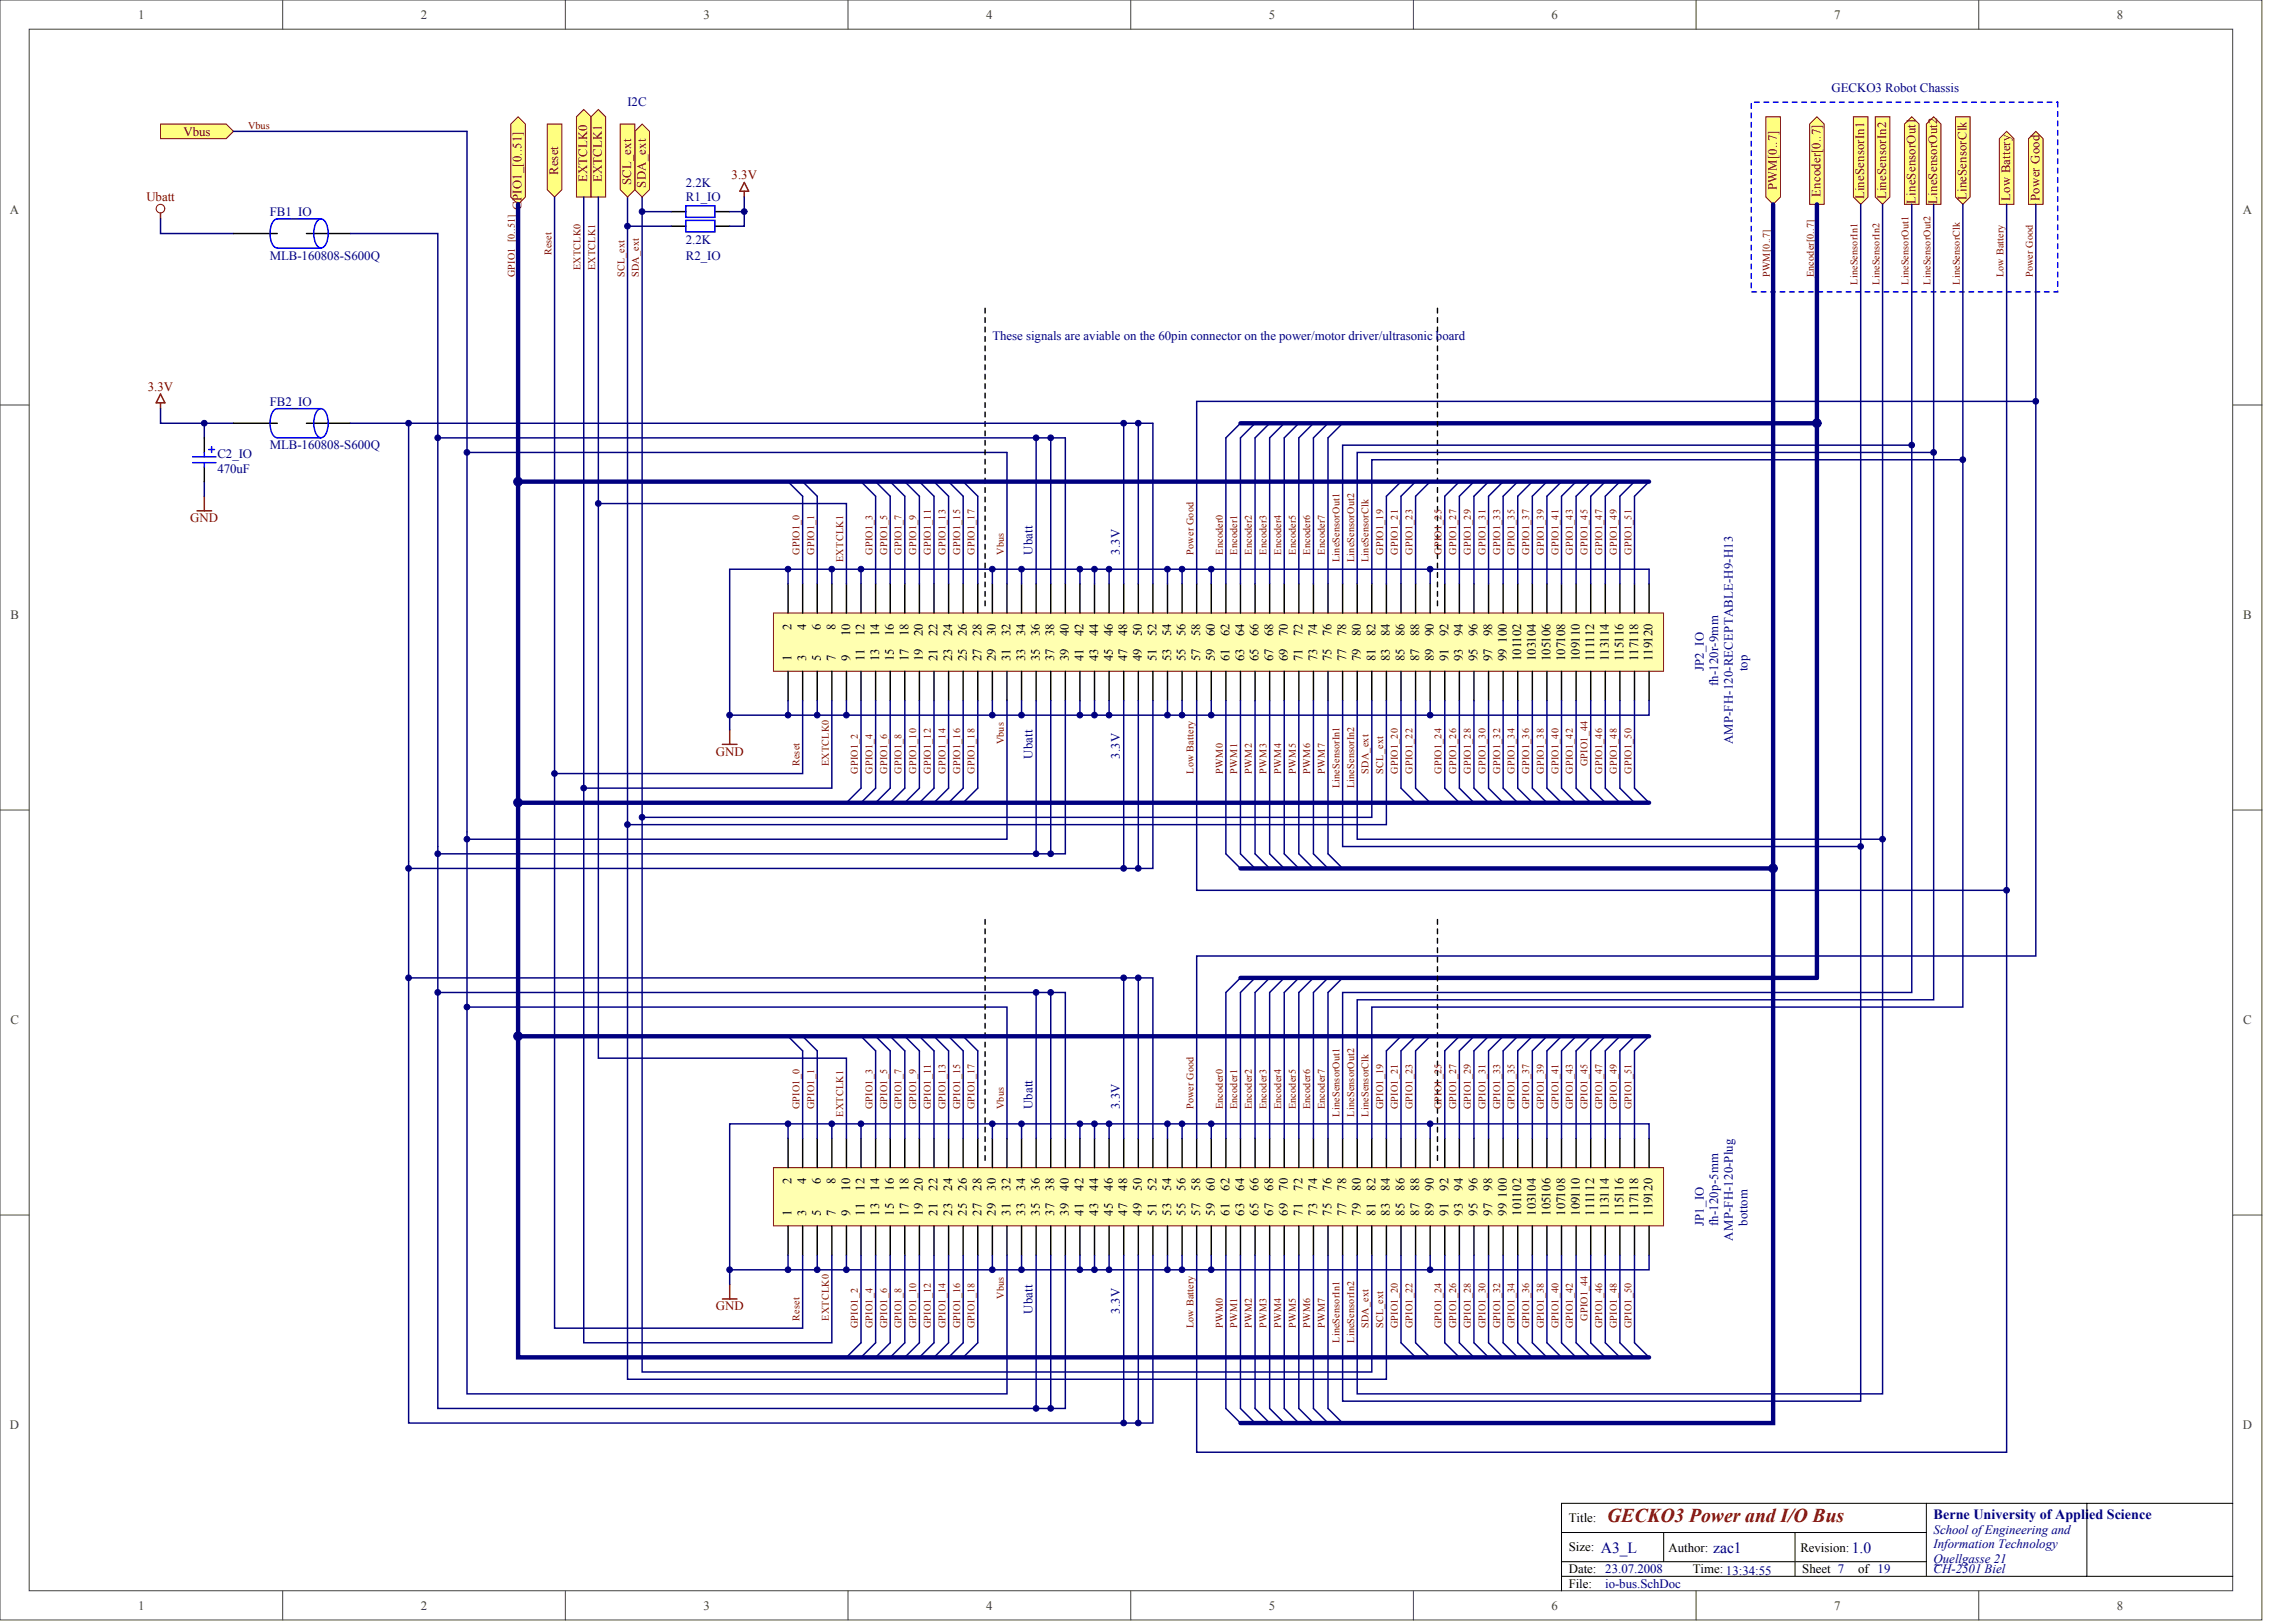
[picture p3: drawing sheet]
<svg xmlns="http://www.w3.org/2000/svg" width="840mm" height="594mm" viewBox="0 0 840 594" stroke-linecap="round" stroke-linejoin="round" font-family="sans-serif">
<defs><g id="words">
<text font-size="7.2" fill="#800000" x="588.5" y="557">GECKO3 Power and I/O Bus</text>
<g font-size="5.7" fill="#000080">
<text x="586.2" y="568.3">A3_L</text>
<text x="627.3" y="568.3">zac1</text>
<text x="678.1" y="568.3">1.0</text>
</g>
<text font-size="5.2" fill="#000080" x="708" y="556">Berne University of Applied Science</text>
<g font-size="4.7" fill="#404040">
<text x="50.6" y="6.9">1</text>
<text x="154.1" y="6.9">2</text>
<text x="257.6" y="6.9">3</text>
<text x="361.1" y="6.9">4</text>
<text x="464.6" y="6.9">5</text>
<text x="568.1" y="6.9">6</text>
<text x="671.6" y="6.9">7</text>
<text x="775.2" y="6.9">8</text>
<text x="3.6" y="78.3">A</text>
<text x="821.2" y="78.3">A</text>
<text x="3.8" y="226.5">B</text>
<text x="821.4" y="226.5">B</text>
<text x="3.8" y="374.8">C</text>
<text x="821.4" y="374.8">C</text>
<text x="3.6" y="523">D</text>
<text x="821.2" y="523">D</text>
<text x="50.6" y="589.2">1</text>
<text x="154.1" y="589.2">2</text>
<text x="257.6" y="589.2">3</text>
<text x="361.1" y="589.2">4</text>
<text x="464.6" y="589.2">5</text>
<text x="568.1" y="589.2">6</text>
<text x="671.6" y="589.2">7</text>
<text x="775.2" y="589.2">8</text>
</g>
<g font-size="4.7" fill="#000080">
<text x="670.6" y="33.6">GECKO3 Robot Chassis</text>
<text x="229.8" y="38.9">I2C</text>
<text x="251.2" y="68.3">2.2K</text>
<text x="251.2" y="73.6">R1_IO</text>
<text x="98.9" y="79">FB1_IO</text>
<text x="251.2" y="89.1">2.2K</text>
<text x="98.9" y="95">MLB-160808-S600Q</text>
<text x="251.2" y="95">R2_IO</text>
<text x="363.4" y="124.4">These signals are aviable on the 60pin connector on the power/motor driver/ultrasonic board</text>
<text x="98.9" y="148.4">FB2_IO</text>
<text x="79.6" y="167.7">C2_IO</text>
<text x="98.9" y="164.5">MLB-160808-S600Q</text>
<text x="79.6" y="173">470uF</text>
<text x="708" y="561.4">School of Engineering and</text>
<text x="708" y="566.7">Information Technology</text>
<text x="708" y="572.1">Quellgasse 21</text>
<text x="708" y="575.8">CH-2501 Biel</text>
<text x="587.8" y="581.2">io-bus.SchDoc</text>
</g>
<g font-size="4.7" fill="#800000">
<text x="67.2" y="49.6">Vbus</text>
<text x="267.9" y="65.6">3.3V</text>
<text x="53.6" y="73.6">Ubatt</text>
<text x="54.1" y="143.1">3.3V</text>
<text x="69.7" y="191.2">GND</text>
<text x="262.1" y="276.7">GND</text>
<text x="262.1" y="479.7">GND</text>
</g>
<g font-size="4.7">
<text x="574.4" y="557.1">Title:</text>
<text x="574.4" y="567.8">Size:</text>
<text x="610.9" y="568">Author:</text>
<text x="659.2" y="568">Revision:</text>
<text x="574.4" y="575.8">Date: 23.07.2008</text>
<text x="619.9" y="575.8">Time: 13:34:55</text>
<text x="659.9" y="575.8">Sheet 7</text>
<text x="680.4" y="575.8">of 19</text>
<text x="574.4" y="581.2">File:</text>
</g>
<g font-size="4.6" fill="#800000">
<text x="204.4" y="64.1" transform="rotate(-90 204.4 64.1)">Reset</text>
<text x="215.1" y="66.8" transform="rotate(-90 215.1 66.8)">EXTCLK0</text>
<text x="220.4" y="66.8" transform="rotate(-90 220.4 66.8)">EXTCLK1</text>
<text x="231.1" y="67.9" transform="rotate(-90 231.1 67.9)">SCL_ext</text>
<text x="236.4" y="68.7" transform="rotate(-90 236.4 68.7)">SDA_ext</text>
<text x="650.6" y="69.7" transform="rotate(-90 650.6 69.7)">PWM[0..7]</text>
<text x="191" y="77" transform="rotate(-90 191 77)">GPIO1_[0..51]</text>
<text x="666.6" y="72" transform="rotate(-90 666.6 72)">Encoder[0..7]</text>
<text x="682.6" y="72.9" transform="rotate(-90 682.6 72.9)">LineSensorIn1</text>
<text x="690.6" y="72.9" transform="rotate(-90 690.6 72.9)">LineSensorIn2</text>
<text x="701.3" y="74.5" transform="rotate(-90 701.3 74.5)">LineSensorOut1</text>
<text x="709.3" y="74.5" transform="rotate(-90 709.3 74.5)">LineSensorOut2</text>
<text x="720" y="73.2" transform="rotate(-90 720 73.2)">LineSensorClk</text>
<text x="736.1" y="73.5" transform="rotate(-90 736.1 73.5)">Low Battery</text>
<text x="746.7" y="73.5" transform="rotate(-90 746.7 73.5)">Power Good</text>
</g>
<g font-size="4.6" fill="#000080">
<text x="378" y="203" transform="rotate(-90 378 203)">Ubatt</text>
<text x="410.1" y="203" transform="rotate(-90 410.1 203)">3.3V</text>
<text x="623.8" y="245.8" transform="rotate(-90 623.8 245.8)">JP2_IO</text>
<text x="639.9" y="245.8" transform="rotate(-90 639.9 245.8)">top</text>
<text x="629.2" y="251.1" transform="rotate(-90 629.2 251.1)">fh-120r-9mm</text>
<text x="634.5" y="272.5" transform="rotate(-90 634.5 272.5)">AMP-FH-120-RECEPTABLE-H9-H13</text>
<text x="378" y="277.8" transform="rotate(-90 378 277.8)">Ubatt</text>
<text x="410.1" y="277.8" transform="rotate(-90 410.1 277.8)">3.3V</text>
<text x="378" y="406" transform="rotate(-90 378 406)">Ubatt</text>
<text x="410.1" y="406" transform="rotate(-90 410.1 406)">3.3V</text>
<text x="623.8" y="448.8" transform="rotate(-90 623.8 448.8)">JP1_IO</text>
<text x="629.2" y="448.8" transform="rotate(-90 629.2 448.8)">fh-120p-5mm</text>
<text x="639.9" y="448.8" transform="rotate(-90 639.9 448.8)">bottom</text>
<text x="634.5" y="454.1" transform="rotate(-90 634.5 454.1)">AMP-FH-120-Plug</text>
<text x="378" y="480.8" transform="rotate(-90 378 480.8)">Ubatt</text>
<text x="410.1" y="480.8" transform="rotate(-90 410.1 480.8)">3.3V</text>
</g>
<g font-size="4.6">
<text x="289.9" y="230.5" transform="rotate(-90 289.9 230.5)">2</text>
<text x="295.2" y="230.5" transform="rotate(-90 295.2 230.5)">4</text>
<text x="300.6" y="230.5" transform="rotate(-90 300.6 230.5)">6</text>
<text x="305.9" y="230.5" transform="rotate(-90 305.9 230.5)">8</text>
<text x="311.2" y="232.9" transform="rotate(-90 311.2 232.9)">10</text>
<text x="316.6" y="232.9" transform="rotate(-90 316.6 232.9)">12</text>
<text x="321.9" y="232.9" transform="rotate(-90 321.9 232.9)">14</text>
<text x="327.3" y="232.9" transform="rotate(-90 327.3 232.9)">16</text>
<text x="332.6" y="232.9" transform="rotate(-90 332.6 232.9)">18</text>
<text x="338" y="232.9" transform="rotate(-90 338 232.9)">20</text>
<text x="343.3" y="232.9" transform="rotate(-90 343.3 232.9)">22</text>
<text x="348.6" y="232.9" transform="rotate(-90 348.6 232.9)">24</text>
<text x="354" y="232.9" transform="rotate(-90 354 232.9)">26</text>
<text x="359.3" y="232.9" transform="rotate(-90 359.3 232.9)">28</text>
<text x="364.7" y="232.9" transform="rotate(-90 364.7 232.9)">30</text>
<text x="370" y="232.9" transform="rotate(-90 370 232.9)">32</text>
<text x="375.4" y="232.9" transform="rotate(-90 375.4 232.9)">34</text>
<text x="380.7" y="232.9" transform="rotate(-90 380.7 232.9)">36</text>
<text x="386.1" y="232.9" transform="rotate(-90 386.1 232.9)">38</text>
<text x="391.4" y="232.9" transform="rotate(-90 391.4 232.9)">40</text>
<text x="396.7" y="232.9" transform="rotate(-90 396.7 232.9)">42</text>
<text x="402.1" y="232.9" transform="rotate(-90 402.1 232.9)">44</text>
<text x="407.4" y="232.9" transform="rotate(-90 407.4 232.9)">46</text>
<text x="412.8" y="232.9" transform="rotate(-90 412.8 232.9)">48</text>
<text x="418.1" y="232.9" transform="rotate(-90 418.1 232.9)">50</text>
<text x="423.5" y="232.9" transform="rotate(-90 423.5 232.9)">52</text>
<text x="428.8" y="232.9" transform="rotate(-90 428.8 232.9)">54</text>
<text x="434.1" y="232.9" transform="rotate(-90 434.1 232.9)">56</text>
<text x="439.5" y="232.9" transform="rotate(-90 439.5 232.9)">58</text>
<text x="444.8" y="232.9" transform="rotate(-90 444.8 232.9)">60</text>
<text x="450.2" y="232.9" transform="rotate(-90 450.2 232.9)">62</text>
<text x="455.5" y="232.9" transform="rotate(-90 455.5 232.9)">64</text>
<text x="460.9" y="232.9" transform="rotate(-90 460.9 232.9)">66</text>
<text x="466.2" y="232.9" transform="rotate(-90 466.2 232.9)">68</text>
<text x="471.6" y="232.9" transform="rotate(-90 471.6 232.9)">70</text>
<text x="476.9" y="232.9" transform="rotate(-90 476.9 232.9)">72</text>
<text x="482.2" y="232.9" transform="rotate(-90 482.2 232.9)">74</text>
<text x="487.6" y="232.9" transform="rotate(-90 487.6 232.9)">76</text>
<text x="492.9" y="232.9" transform="rotate(-90 492.9 232.9)">78</text>
<text x="498.3" y="232.9" transform="rotate(-90 498.3 232.9)">80</text>
<text x="503.6" y="232.9" transform="rotate(-90 503.6 232.9)">82</text>
<text x="509" y="232.9" transform="rotate(-90 509 232.9)">84</text>
<text x="514.3" y="232.9" transform="rotate(-90 514.3 232.9)">86</text>
<text x="519.6" y="232.9" transform="rotate(-90 519.6 232.9)">88</text>
<text x="525" y="232.9" transform="rotate(-90 525 232.9)">90</text>
<text x="530.3" y="232.9" transform="rotate(-90 530.3 232.9)">92</text>
<text x="535.7" y="232.9" transform="rotate(-90 535.7 232.9)">94</text>
<text x="541" y="232.9" transform="rotate(-90 541 232.9)">96</text>
<text x="546.4" y="232.9" transform="rotate(-90 546.4 232.9)">98</text>
<text x="551.7" y="235.3" transform="rotate(-90 551.7 235.3)">100</text>
<text x="289.9" y="242" transform="rotate(-90 289.9 242)">1</text>
<text x="295.2" y="242" transform="rotate(-90 295.2 242)">3</text>
<text x="300.6" y="242" transform="rotate(-90 300.6 242)">5</text>
<text x="305.9" y="242" transform="rotate(-90 305.9 242)">7</text>
<text x="311.2" y="242" transform="rotate(-90 311.2 242)">9</text>
<text x="316.6" y="242" transform="rotate(-90 316.6 242)">11</text>
<text x="321.9" y="242" transform="rotate(-90 321.9 242)">13</text>
<text x="327.3" y="242" transform="rotate(-90 327.3 242)">15</text>
<text x="332.6" y="242" transform="rotate(-90 332.6 242)">17</text>
<text x="338" y="242" transform="rotate(-90 338 242)">19</text>
<text x="343.3" y="242" transform="rotate(-90 343.3 242)">21</text>
<text x="348.6" y="242" transform="rotate(-90 348.6 242)">23</text>
<text x="354" y="242" transform="rotate(-90 354 242)">25</text>
<text x="359.3" y="242" transform="rotate(-90 359.3 242)">27</text>
<text x="364.7" y="242" transform="rotate(-90 364.7 242)">29</text>
<text x="370" y="242" transform="rotate(-90 370 242)">31</text>
<text x="375.4" y="242" transform="rotate(-90 375.4 242)">33</text>
<text x="380.7" y="242" transform="rotate(-90 380.7 242)">35</text>
<text x="386.1" y="242" transform="rotate(-90 386.1 242)">37</text>
<text x="391.4" y="242" transform="rotate(-90 391.4 242)">39</text>
<text x="396.7" y="242" transform="rotate(-90 396.7 242)">41</text>
<text x="402.1" y="242" transform="rotate(-90 402.1 242)">43</text>
<text x="407.4" y="242" transform="rotate(-90 407.4 242)">45</text>
<text x="412.8" y="242" transform="rotate(-90 412.8 242)">47</text>
<text x="418.1" y="242" transform="rotate(-90 418.1 242)">49</text>
<text x="423.5" y="242" transform="rotate(-90 423.5 242)">51</text>
<text x="428.8" y="242" transform="rotate(-90 428.8 242)">53</text>
<text x="434.1" y="242" transform="rotate(-90 434.1 242)">55</text>
<text x="439.5" y="242" transform="rotate(-90 439.5 242)">57</text>
<text x="444.8" y="242" transform="rotate(-90 444.8 242)">59</text>
<text x="450.2" y="242" transform="rotate(-90 450.2 242)">61</text>
<text x="455.5" y="242" transform="rotate(-90 455.5 242)">63</text>
<text x="460.9" y="242" transform="rotate(-90 460.9 242)">65</text>
<text x="466.2" y="242" transform="rotate(-90 466.2 242)">67</text>
<text x="471.6" y="242" transform="rotate(-90 471.6 242)">69</text>
<text x="476.9" y="242" transform="rotate(-90 476.9 242)">71</text>
<text x="482.2" y="242" transform="rotate(-90 482.2 242)">73</text>
<text x="487.6" y="242" transform="rotate(-90 487.6 242)">75</text>
<text x="492.9" y="242" transform="rotate(-90 492.9 242)">77</text>
<text x="498.3" y="242" transform="rotate(-90 498.3 242)">79</text>
<text x="503.6" y="242" transform="rotate(-90 503.6 242)">81</text>
<text x="509" y="242" transform="rotate(-90 509 242)">83</text>
<text x="514.3" y="242" transform="rotate(-90 514.3 242)">85</text>
<text x="519.6" y="242" transform="rotate(-90 519.6 242)">87</text>
<text x="525" y="242" transform="rotate(-90 525 242)">89</text>
<text x="530.3" y="242" transform="rotate(-90 530.3 242)">91</text>
<text x="535.7" y="242" transform="rotate(-90 535.7 242)">93</text>
<text x="541" y="242" transform="rotate(-90 541 242)">95</text>
<text x="546.4" y="242" transform="rotate(-90 546.4 242)">97</text>
<text x="551.7" y="242" transform="rotate(-90 551.7 242)">99</text>
<text x="557" y="242" transform="rotate(-90 557 242)">101102</text>
<text x="562.4" y="242" transform="rotate(-90 562.4 242)">103104</text>
<text x="567.7" y="242" transform="rotate(-90 567.7 242)">105106</text>
<text x="573.1" y="242" transform="rotate(-90 573.1 242)">107108</text>
<text x="578.4" y="242" transform="rotate(-90 578.4 242)">109110</text>
<text x="583.8" y="242" transform="rotate(-90 583.8 242)">111112</text>
<text x="589.1" y="242" transform="rotate(-90 589.1 242)">113114</text>
<text x="594.5" y="242" transform="rotate(-90 594.5 242)">115116</text>
<text x="599.8" y="242" transform="rotate(-90 599.8 242)">117118</text>
<text x="605.1" y="242" transform="rotate(-90 605.1 242)">119120</text>
<text x="289.9" y="433.5" transform="rotate(-90 289.9 433.5)">2</text>
<text x="295.2" y="433.5" transform="rotate(-90 295.2 433.5)">4</text>
<text x="300.6" y="433.5" transform="rotate(-90 300.6 433.5)">6</text>
<text x="305.9" y="433.5" transform="rotate(-90 305.9 433.5)">8</text>
<text x="311.2" y="435.9" transform="rotate(-90 311.2 435.9)">10</text>
<text x="316.6" y="435.9" transform="rotate(-90 316.6 435.9)">12</text>
<text x="321.9" y="435.9" transform="rotate(-90 321.9 435.9)">14</text>
<text x="327.3" y="435.9" transform="rotate(-90 327.3 435.9)">16</text>
<text x="332.6" y="435.9" transform="rotate(-90 332.6 435.9)">18</text>
<text x="338" y="435.9" transform="rotate(-90 338 435.9)">20</text>
<text x="343.3" y="435.9" transform="rotate(-90 343.3 435.9)">22</text>
<text x="348.6" y="435.9" transform="rotate(-90 348.6 435.9)">24</text>
<text x="354" y="435.9" transform="rotate(-90 354 435.9)">26</text>
<text x="359.3" y="435.9" transform="rotate(-90 359.3 435.9)">28</text>
<text x="364.7" y="435.9" transform="rotate(-90 364.7 435.9)">30</text>
<text x="370" y="435.9" transform="rotate(-90 370 435.9)">32</text>
<text x="375.4" y="435.9" transform="rotate(-90 375.4 435.9)">34</text>
<text x="380.7" y="435.9" transform="rotate(-90 380.7 435.9)">36</text>
<text x="386.1" y="435.9" transform="rotate(-90 386.1 435.9)">38</text>
<text x="391.4" y="435.9" transform="rotate(-90 391.4 435.9)">40</text>
<text x="396.7" y="435.9" transform="rotate(-90 396.7 435.9)">42</text>
<text x="402.1" y="435.9" transform="rotate(-90 402.1 435.9)">44</text>
<text x="407.4" y="435.9" transform="rotate(-90 407.4 435.9)">46</text>
<text x="412.8" y="435.9" transform="rotate(-90 412.8 435.9)">48</text>
<text x="418.1" y="435.9" transform="rotate(-90 418.1 435.9)">50</text>
<text x="423.5" y="435.9" transform="rotate(-90 423.5 435.9)">52</text>
<text x="428.8" y="435.9" transform="rotate(-90 428.8 435.9)">54</text>
<text x="434.1" y="435.9" transform="rotate(-90 434.1 435.9)">56</text>
<text x="439.5" y="435.9" transform="rotate(-90 439.5 435.9)">58</text>
<text x="444.8" y="435.9" transform="rotate(-90 444.8 435.9)">60</text>
<text x="450.2" y="435.9" transform="rotate(-90 450.2 435.9)">62</text>
<text x="455.5" y="435.9" transform="rotate(-90 455.5 435.9)">64</text>
<text x="460.9" y="435.9" transform="rotate(-90 460.9 435.9)">66</text>
<text x="466.2" y="435.9" transform="rotate(-90 466.2 435.9)">68</text>
<text x="471.6" y="435.9" transform="rotate(-90 471.6 435.9)">70</text>
<text x="476.9" y="435.9" transform="rotate(-90 476.9 435.9)">72</text>
<text x="482.2" y="435.9" transform="rotate(-90 482.2 435.9)">74</text>
<text x="487.6" y="435.9" transform="rotate(-90 487.6 435.9)">76</text>
<text x="492.9" y="435.9" transform="rotate(-90 492.9 435.9)">78</text>
<text x="498.3" y="435.9" transform="rotate(-90 498.3 435.9)">80</text>
<text x="503.6" y="435.9" transform="rotate(-90 503.6 435.9)">82</text>
<text x="509" y="435.9" transform="rotate(-90 509 435.9)">84</text>
<text x="514.3" y="435.9" transform="rotate(-90 514.3 435.9)">86</text>
<text x="519.6" y="435.9" transform="rotate(-90 519.6 435.9)">88</text>
<text x="525" y="435.9" transform="rotate(-90 525 435.9)">90</text>
<text x="530.3" y="435.9" transform="rotate(-90 530.3 435.9)">92</text>
<text x="535.7" y="435.9" transform="rotate(-90 535.7 435.9)">94</text>
<text x="541" y="435.9" transform="rotate(-90 541 435.9)">96</text>
<text x="546.4" y="435.9" transform="rotate(-90 546.4 435.9)">98</text>
<text x="551.7" y="438.3" transform="rotate(-90 551.7 438.3)">100</text>
<text x="289.9" y="445" transform="rotate(-90 289.9 445)">1</text>
<text x="295.2" y="445" transform="rotate(-90 295.2 445)">3</text>
<text x="300.6" y="445" transform="rotate(-90 300.6 445)">5</text>
<text x="305.9" y="445" transform="rotate(-90 305.9 445)">7</text>
<text x="311.2" y="445" transform="rotate(-90 311.2 445)">9</text>
<text x="316.6" y="445" transform="rotate(-90 316.6 445)">11</text>
<text x="321.9" y="445" transform="rotate(-90 321.9 445)">13</text>
<text x="327.3" y="445" transform="rotate(-90 327.3 445)">15</text>
<text x="332.6" y="445" transform="rotate(-90 332.6 445)">17</text>
<text x="338" y="445" transform="rotate(-90 338 445)">19</text>
<text x="343.3" y="445" transform="rotate(-90 343.3 445)">21</text>
<text x="348.6" y="445" transform="rotate(-90 348.6 445)">23</text>
<text x="354" y="445" transform="rotate(-90 354 445)">25</text>
<text x="359.3" y="445" transform="rotate(-90 359.3 445)">27</text>
<text x="364.7" y="445" transform="rotate(-90 364.7 445)">29</text>
<text x="370" y="445" transform="rotate(-90 370 445)">31</text>
<text x="375.4" y="445" transform="rotate(-90 375.4 445)">33</text>
<text x="380.7" y="445" transform="rotate(-90 380.7 445)">35</text>
<text x="386.1" y="445" transform="rotate(-90 386.1 445)">37</text>
<text x="391.4" y="445" transform="rotate(-90 391.4 445)">39</text>
<text x="396.7" y="445" transform="rotate(-90 396.7 445)">41</text>
<text x="402.1" y="445" transform="rotate(-90 402.1 445)">43</text>
<text x="407.4" y="445" transform="rotate(-90 407.4 445)">45</text>
<text x="412.8" y="445" transform="rotate(-90 412.8 445)">47</text>
<text x="418.1" y="445" transform="rotate(-90 418.1 445)">49</text>
<text x="423.5" y="445" transform="rotate(-90 423.5 445)">51</text>
<text x="428.8" y="445" transform="rotate(-90 428.8 445)">53</text>
<text x="434.1" y="445" transform="rotate(-90 434.1 445)">55</text>
<text x="439.5" y="445" transform="rotate(-90 439.5 445)">57</text>
<text x="444.8" y="445" transform="rotate(-90 444.8 445)">59</text>
<text x="450.2" y="445" transform="rotate(-90 450.2 445)">61</text>
<text x="455.5" y="445" transform="rotate(-90 455.5 445)">63</text>
<text x="460.9" y="445" transform="rotate(-90 460.9 445)">65</text>
<text x="466.2" y="445" transform="rotate(-90 466.2 445)">67</text>
<text x="471.6" y="445" transform="rotate(-90 471.6 445)">69</text>
<text x="476.9" y="445" transform="rotate(-90 476.9 445)">71</text>
<text x="482.2" y="445" transform="rotate(-90 482.2 445)">73</text>
<text x="487.6" y="445" transform="rotate(-90 487.6 445)">75</text>
<text x="492.9" y="445" transform="rotate(-90 492.9 445)">77</text>
<text x="498.3" y="445" transform="rotate(-90 498.3 445)">79</text>
<text x="503.6" y="445" transform="rotate(-90 503.6 445)">81</text>
<text x="509" y="445" transform="rotate(-90 509 445)">83</text>
<text x="514.3" y="445" transform="rotate(-90 514.3 445)">85</text>
<text x="519.6" y="445" transform="rotate(-90 519.6 445)">87</text>
<text x="525" y="445" transform="rotate(-90 525 445)">89</text>
<text x="530.3" y="445" transform="rotate(-90 530.3 445)">91</text>
<text x="535.7" y="445" transform="rotate(-90 535.7 445)">93</text>
<text x="541" y="445" transform="rotate(-90 541 445)">95</text>
<text x="546.4" y="445" transform="rotate(-90 546.4 445)">97</text>
<text x="551.7" y="445" transform="rotate(-90 551.7 445)">99</text>
<text x="557" y="445" transform="rotate(-90 557 445)">101102</text>
<text x="562.4" y="445" transform="rotate(-90 562.4 445)">103104</text>
<text x="567.7" y="445" transform="rotate(-90 567.7 445)">105106</text>
<text x="573.1" y="445" transform="rotate(-90 573.1 445)">107108</text>
<text x="578.4" y="445" transform="rotate(-90 578.4 445)">109110</text>
<text x="583.8" y="445" transform="rotate(-90 583.8 445)">111112</text>
<text x="589.1" y="445" transform="rotate(-90 589.1 445)">113114</text>
<text x="594.5" y="445" transform="rotate(-90 594.5 445)">115116</text>
<text x="599.8" y="445" transform="rotate(-90 599.8 445)">117118</text>
<text x="605.1" y="445" transform="rotate(-90 605.1 445)">119120</text>
</g>
<g font-size="3.7" fill="#800000">
<text x="90.8" y="47.1">Vbus</text>
<text x="201.9" y="93.5" transform="rotate(-90 201.9 93.5)">Reset</text>
<text x="188.5" y="101.5" transform="rotate(-90 188.5 101.5)">GPIO1_[0..51]</text>
<text x="212.6" y="98.8" transform="rotate(-90 212.6 98.8)">EXTCLK0</text>
<text x="217.9" y="98.8" transform="rotate(-90 217.9 98.8)">EXTCLK1</text>
<text x="228.6" y="101.5" transform="rotate(-90 228.6 101.5)">SCL_ext</text>
<text x="234" y="101.5" transform="rotate(-90 234 101.5)">SDA_ext</text>
<text x="648.1" y="101.5" transform="rotate(-90 648.1 101.5)">PWM[0..7]</text>
<text x="664.1" y="101.5" transform="rotate(-90 664.1 101.5)">Encoder[0..7]</text>
<text x="733.6" y="101.5" transform="rotate(-90 733.6 101.5)">Low Battery</text>
<text x="744.3" y="101.5" transform="rotate(-90 744.3 101.5)">Power Good</text>
<text x="680.2" y="104.2" transform="rotate(-90 680.2 104.2)">LineSensorIn1</text>
<text x="688.2" y="104.2" transform="rotate(-90 688.2 104.2)">LineSensorIn2</text>
<text x="698.9" y="104.2" transform="rotate(-90 698.9 104.2)">LineSensorOut1</text>
<text x="706.9" y="104.2" transform="rotate(-90 706.9 104.2)">LineSensorOut2</text>
<text x="717.6" y="104.2" transform="rotate(-90 717.6 104.2)">LineSensorClk</text>
<text x="292.8" y="203" transform="rotate(-90 292.8 203)">GPIO1_0</text>
<text x="298.1" y="203" transform="rotate(-90 298.1 203)">GPIO1_1</text>
<text x="319.5" y="203" transform="rotate(-90 319.5 203)">GPIO1_3</text>
<text x="324.8" y="203" transform="rotate(-90 324.8 203)">GPIO1_5</text>
<text x="330.2" y="203" transform="rotate(-90 330.2 203)">GPIO1_7</text>
<text x="335.5" y="203" transform="rotate(-90 335.5 203)">GPIO1_9</text>
<text x="340.8" y="203" transform="rotate(-90 340.8 203)">GPIO1_11</text>
<text x="346.2" y="203" transform="rotate(-90 346.2 203)">GPIO1_13</text>
<text x="351.5" y="203" transform="rotate(-90 351.5 203)">GPIO1_15</text>
<text x="356.9" y="203" transform="rotate(-90 356.9 203)">GPIO1_17</text>
<text x="367.6" y="203" transform="rotate(-90 367.6 203)">Vbus</text>
<text x="437" y="203" transform="rotate(-90 437 203)">Power Good</text>
<text x="447.7" y="203" transform="rotate(-90 447.7 203)">Encoder0</text>
<text x="453.1" y="203" transform="rotate(-90 453.1 203)">Encoder1</text>
<text x="458.4" y="203" transform="rotate(-90 458.4 203)">Encoder2</text>
<text x="463.7" y="203" transform="rotate(-90 463.7 203)">Encoder3</text>
<text x="469.1" y="203" transform="rotate(-90 469.1 203)">Encoder4</text>
<text x="474.4" y="203" transform="rotate(-90 474.4 203)">Encoder5</text>
<text x="479.8" y="203" transform="rotate(-90 479.8 203)">Encoder6</text>
<text x="485.1" y="203" transform="rotate(-90 485.1 203)">Encoder7</text>
<text x="506.5" y="203" transform="rotate(-90 506.5 203)">GPIO1_19</text>
<text x="511.8" y="203" transform="rotate(-90 511.8 203)">GPIO1_21</text>
<text x="517.2" y="203" transform="rotate(-90 517.2 203)">GPIO1_23</text>
<text x="527.9" y="203" transform="rotate(-90 527.9 203)">GPIO1_25</text>
<text x="533.2" y="203" transform="rotate(-90 533.2 203)">GPIO1_27</text>
<text x="538.6" y="203" transform="rotate(-90 538.6 203)">GPIO1_29</text>
<text x="543.9" y="203" transform="rotate(-90 543.9 203)">GPIO1_31</text>
<text x="549.2" y="203" transform="rotate(-90 549.2 203)">GPIO1_33</text>
<text x="554.6" y="203" transform="rotate(-90 554.6 203)">GPIO1_35</text>
<text x="559.9" y="203" transform="rotate(-90 559.9 203)">GPIO1_37</text>
<text x="565.3" y="203" transform="rotate(-90 565.3 203)">GPIO1_39</text>
<text x="570.6" y="203" transform="rotate(-90 570.6 203)">GPIO1_41</text>
<text x="576" y="203" transform="rotate(-90 576 203)">GPIO1_43</text>
<text x="581.3" y="203" transform="rotate(-90 581.3 203)">GPIO1_45</text>
<text x="586.7" y="203" transform="rotate(-90 586.7 203)">GPIO1_47</text>
<text x="592" y="203" transform="rotate(-90 592 203)">GPIO1_49</text>
<text x="597.3" y="203" transform="rotate(-90 597.3 203)">GPIO1_51</text>
<text x="308.8" y="205.7" transform="rotate(-90 308.8 205.7)">EXTCLK1</text>
<text x="490.5" y="205.7" transform="rotate(-90 490.5 205.7)">LineSensorOut1</text>
<text x="495.8" y="205.7" transform="rotate(-90 495.8 205.7)">LineSensorOut2</text>
<text x="501.2" y="205.7" transform="rotate(-90 501.2 205.7)">LineSensorClk</text>
<text x="367.6" y="272.5" transform="rotate(-90 367.6 272.5)">Vbus</text>
<text x="292.8" y="280.5" transform="rotate(-90 292.8 280.5)">Reset</text>
<text x="303.4" y="280.5" transform="rotate(-90 303.4 280.5)">EXTCLK0</text>
<text x="581.3" y="280.5" transform="rotate(-90 581.3 280.5)">GPIO1_44</text>
<text x="314.1" y="283.2" transform="rotate(-90 314.1 283.2)">GPIO1_2</text>
<text x="319.5" y="283.2" transform="rotate(-90 319.5 283.2)">GPIO1_4</text>
<text x="324.8" y="283.2" transform="rotate(-90 324.8 283.2)">GPIO1_6</text>
<text x="330.2" y="283.2" transform="rotate(-90 330.2 283.2)">GPIO1_8</text>
<text x="335.5" y="283.2" transform="rotate(-90 335.5 283.2)">GPIO1_10</text>
<text x="340.8" y="283.2" transform="rotate(-90 340.8 283.2)">GPIO1_12</text>
<text x="346.2" y="283.2" transform="rotate(-90 346.2 283.2)">GPIO1_14</text>
<text x="351.5" y="283.2" transform="rotate(-90 351.5 283.2)">GPIO1_16</text>
<text x="356.9" y="283.2" transform="rotate(-90 356.9 283.2)">GPIO1_18</text>
<text x="437" y="283.2" transform="rotate(-90 437 283.2)">Low Battery</text>
<text x="447.7" y="283.2" transform="rotate(-90 447.7 283.2)">PWM0</text>
<text x="453.1" y="283.2" transform="rotate(-90 453.1 283.2)">PWM1</text>
<text x="458.4" y="283.2" transform="rotate(-90 458.4 283.2)">PWM2</text>
<text x="463.7" y="283.2" transform="rotate(-90 463.7 283.2)">PWM3</text>
<text x="469.1" y="283.2" transform="rotate(-90 469.1 283.2)">PWM4</text>
<text x="474.4" y="283.2" transform="rotate(-90 474.4 283.2)">PWM5</text>
<text x="479.8" y="283.2" transform="rotate(-90 479.8 283.2)">PWM6</text>
<text x="485.1" y="283.2" transform="rotate(-90 485.1 283.2)">PWM7</text>
<text x="501.2" y="283.2" transform="rotate(-90 501.2 283.2)">SDA_ext</text>
<text x="506.5" y="283.2" transform="rotate(-90 506.5 283.2)">SCL_ext</text>
<text x="511.8" y="283.2" transform="rotate(-90 511.8 283.2)">GPIO1_20</text>
<text x="517.2" y="283.2" transform="rotate(-90 517.2 283.2)">GPIO1_22</text>
<text x="527.9" y="283.2" transform="rotate(-90 527.9 283.2)">GPIO1_24</text>
<text x="533.2" y="283.2" transform="rotate(-90 533.2 283.2)">GPIO1_26</text>
<text x="538.6" y="283.2" transform="rotate(-90 538.6 283.2)">GPIO1_28</text>
<text x="543.9" y="283.2" transform="rotate(-90 543.9 283.2)">GPIO1_30</text>
<text x="549.2" y="283.2" transform="rotate(-90 549.2 283.2)">GPIO1_32</text>
<text x="554.6" y="283.2" transform="rotate(-90 554.6 283.2)">GPIO1_34</text>
<text x="559.9" y="283.2" transform="rotate(-90 559.9 283.2)">GPIO1_36</text>
<text x="565.3" y="283.2" transform="rotate(-90 565.3 283.2)">GPIO1_38</text>
<text x="570.6" y="283.2" transform="rotate(-90 570.6 283.2)">GPIO1_40</text>
<text x="576" y="283.2" transform="rotate(-90 576 283.2)">GPIO1_42</text>
<text x="586.7" y="283.2" transform="rotate(-90 586.7 283.2)">GPIO1_46</text>
<text x="592" y="283.2" transform="rotate(-90 592 283.2)">GPIO1_48</text>
<text x="597.3" y="283.2" transform="rotate(-90 597.3 283.2)">GPIO1_50</text>
<text x="490.5" y="288.5" transform="rotate(-90 490.5 288.5)">LineSensorIn1</text>
<text x="495.8" y="288.5" transform="rotate(-90 495.8 288.5)">LineSensorIn2</text>
<text x="292.8" y="406" transform="rotate(-90 292.8 406)">GPIO1_0</text>
<text x="298.1" y="406" transform="rotate(-90 298.1 406)">GPIO1_1</text>
<text x="319.5" y="406" transform="rotate(-90 319.5 406)">GPIO1_3</text>
<text x="324.8" y="406" transform="rotate(-90 324.8 406)">GPIO1_5</text>
<text x="330.2" y="406" transform="rotate(-90 330.2 406)">GPIO1_7</text>
<text x="335.5" y="406" transform="rotate(-90 335.5 406)">GPIO1_9</text>
<text x="340.8" y="406" transform="rotate(-90 340.8 406)">GPIO1_11</text>
<text x="346.2" y="406" transform="rotate(-90 346.2 406)">GPIO1_13</text>
<text x="351.5" y="406" transform="rotate(-90 351.5 406)">GPIO1_15</text>
<text x="356.9" y="406" transform="rotate(-90 356.9 406)">GPIO1_17</text>
<text x="367.6" y="406" transform="rotate(-90 367.6 406)">Vbus</text>
<text x="437" y="406" transform="rotate(-90 437 406)">Power Good</text>
<text x="447.7" y="406" transform="rotate(-90 447.7 406)">Encoder0</text>
<text x="453.1" y="406" transform="rotate(-90 453.1 406)">Encoder1</text>
<text x="458.4" y="406" transform="rotate(-90 458.4 406)">Encoder2</text>
<text x="463.7" y="406" transform="rotate(-90 463.7 406)">Encoder3</text>
<text x="469.1" y="406" transform="rotate(-90 469.1 406)">Encoder4</text>
<text x="474.4" y="406" transform="rotate(-90 474.4 406)">Encoder5</text>
<text x="479.8" y="406" transform="rotate(-90 479.8 406)">Encoder6</text>
<text x="485.1" y="406" transform="rotate(-90 485.1 406)">Encoder7</text>
<text x="506.5" y="406" transform="rotate(-90 506.5 406)">GPIO1_19</text>
<text x="511.8" y="406" transform="rotate(-90 511.8 406)">GPIO1_21</text>
<text x="517.2" y="406" transform="rotate(-90 517.2 406)">GPIO1_23</text>
<text x="527.9" y="406" transform="rotate(-90 527.9 406)">GPIO1_25</text>
<text x="533.2" y="406" transform="rotate(-90 533.2 406)">GPIO1_27</text>
<text x="538.6" y="406" transform="rotate(-90 538.6 406)">GPIO1_29</text>
<text x="543.9" y="406" transform="rotate(-90 543.9 406)">GPIO1_31</text>
<text x="549.2" y="406" transform="rotate(-90 549.2 406)">GPIO1_33</text>
<text x="554.6" y="406" transform="rotate(-90 554.6 406)">GPIO1_35</text>
<text x="559.9" y="406" transform="rotate(-90 559.9 406)">GPIO1_37</text>
<text x="565.3" y="406" transform="rotate(-90 565.3 406)">GPIO1_39</text>
<text x="570.6" y="406" transform="rotate(-90 570.6 406)">GPIO1_41</text>
<text x="576" y="406" transform="rotate(-90 576 406)">GPIO1_43</text>
<text x="581.3" y="406" transform="rotate(-90 581.3 406)">GPIO1_45</text>
<text x="586.7" y="406" transform="rotate(-90 586.7 406)">GPIO1_47</text>
<text x="592" y="406" transform="rotate(-90 592 406)">GPIO1_49</text>
<text x="597.3" y="406" transform="rotate(-90 597.3 406)">GPIO1_51</text>
<text x="308.8" y="408.7" transform="rotate(-90 308.8 408.7)">EXTCLK1</text>
<text x="490.5" y="408.7" transform="rotate(-90 490.5 408.7)">LineSensorOut1</text>
<text x="495.8" y="408.7" transform="rotate(-90 495.8 408.7)">LineSensorOut2</text>
<text x="501.2" y="408.7" transform="rotate(-90 501.2 408.7)">LineSensorClk</text>
<text x="367.6" y="475.5" transform="rotate(-90 367.6 475.5)">Vbus</text>
<text x="292.8" y="483.5" transform="rotate(-90 292.8 483.5)">Reset</text>
<text x="303.4" y="483.5" transform="rotate(-90 303.4 483.5)">EXTCLK0</text>
<text x="581.3" y="483.5" transform="rotate(-90 581.3 483.5)">GPIO1_44</text>
<text x="314.1" y="486.2" transform="rotate(-90 314.1 486.2)">GPIO1_2</text>
<text x="319.5" y="486.2" transform="rotate(-90 319.5 486.2)">GPIO1_4</text>
<text x="324.8" y="486.2" transform="rotate(-90 324.8 486.2)">GPIO1_6</text>
<text x="330.2" y="486.2" transform="rotate(-90 330.2 486.2)">GPIO1_8</text>
<text x="335.5" y="486.2" transform="rotate(-90 335.5 486.2)">GPIO1_10</text>
<text x="340.8" y="486.2" transform="rotate(-90 340.8 486.2)">GPIO1_12</text>
<text x="346.2" y="486.2" transform="rotate(-90 346.2 486.2)">GPIO1_14</text>
<text x="351.5" y="486.2" transform="rotate(-90 351.5 486.2)">GPIO1_16</text>
<text x="356.9" y="486.2" transform="rotate(-90 356.9 486.2)">GPIO1_18</text>
<text x="437" y="486.2" transform="rotate(-90 437 486.2)">Low Battery</text>
<text x="447.7" y="486.2" transform="rotate(-90 447.7 486.2)">PWM0</text>
<text x="453.1" y="486.2" transform="rotate(-90 453.1 486.2)">PWM1</text>
<text x="458.4" y="486.2" transform="rotate(-90 458.4 486.2)">PWM2</text>
<text x="463.7" y="486.2" transform="rotate(-90 463.7 486.2)">PWM3</text>
<text x="469.1" y="486.2" transform="rotate(-90 469.1 486.2)">PWM4</text>
<text x="474.4" y="486.2" transform="rotate(-90 474.4 486.2)">PWM5</text>
<text x="479.8" y="486.2" transform="rotate(-90 479.8 486.2)">PWM6</text>
<text x="485.1" y="486.2" transform="rotate(-90 485.1 486.2)">PWM7</text>
<text x="490.5" y="491.5" transform="rotate(-90 490.5 491.5)">LineSensorIn1</text>
<text x="495.8" y="491.5" transform="rotate(-90 495.8 491.5)">LineSensorIn2</text>
<text x="501.2" y="486.2" transform="rotate(-90 501.2 486.2)">SDA_ext</text>
<text x="506.5" y="486.2" transform="rotate(-90 506.5 486.2)">SCL_ext</text>
<text x="511.8" y="486.2" transform="rotate(-90 511.8 486.2)">GPIO1_20</text>
<text x="517.2" y="486.2" transform="rotate(-90 517.2 486.2)">GPIO1_22</text>
<text x="527.9" y="486.2" transform="rotate(-90 527.9 486.2)">GPIO1_24</text>
<text x="533.2" y="486.2" transform="rotate(-90 533.2 486.2)">GPIO1_26</text>
<text x="538.6" y="486.2" transform="rotate(-90 538.6 486.2)">GPIO1_28</text>
<text x="543.9" y="486.2" transform="rotate(-90 543.9 486.2)">GPIO1_30</text>
<text x="549.2" y="486.2" transform="rotate(-90 549.2 486.2)">GPIO1_32</text>
<text x="554.6" y="486.2" transform="rotate(-90 554.6 486.2)">GPIO1_34</text>
<text x="559.9" y="486.2" transform="rotate(-90 559.9 486.2)">GPIO1_36</text>
<text x="565.3" y="486.2" transform="rotate(-90 565.3 486.2)">GPIO1_38</text>
<text x="570.6" y="486.2" transform="rotate(-90 570.6 486.2)">GPIO1_40</text>
<text x="576" y="486.2" transform="rotate(-90 576 486.2)">GPIO1_42</text>
<text x="586.7" y="486.2" transform="rotate(-90 586.7 486.2)">GPIO1_46</text>
<text x="592" y="486.2" transform="rotate(-90 592 486.2)">GPIO1_48</text>
<text x="597.3" y="486.2" transform="rotate(-90 597.3 486.2)">GPIO1_50</text>
</g>
</g></defs>
<g fill="#fff" stroke="#404040" stroke-width=".37">
<path d="M0 0h828.2v593h-828.2z"/>
<path d="M10.7 10.7h806.8v571.6h-806.8z"/>
</g>
<g fill="none" stroke="#404040" stroke-width=".37">
<path d="M103.5 0v10.7M207 0v10.7M310.5 0v10.7M414 0v10.7M517.5 0v10.7M621 0v10.7M724.5 0v10.7M0 148.3h10.7M817.6 148.3h10.7M0 296.5h10.7M817.6 296.5h10.7M0 444.8h10.7"/>
<path d="M817.6 444.8h10.7M103.5 582.3v10.7M207 582.3v10.7M310.5 582.3v10.7M414 582.3v10.7M517.5 582.3v10.7M621 582.3v10.7M724.5 582.3v10.7"/>
</g>
<path d="M705.4 550.3v26.7M764.1 550.3h-192.3v32M817.6 550.3h-53.5v26.7M571.8 561h133.6M571.8 577h245.8M571.8 571.6h133.6M609.2 561v10.6M657.3 561v16" fill="none" stroke="#000" stroke-width=".37"/>
<path d="M58.8 78v2.1M58.8 144.2l1.6 3.3h-3.2zM58.8 147.5v2.1M72.1 187h5.4M74.8 181.6v5.4" fill="none" stroke="#800000" stroke-width=".53"/>
<path d="M58.8 80.1v5.4h26.7M58.8 149.6v5.3h26.7M74.8 154.9v5.4M74.8 176.3v5.3" fill="none" stroke="#000080" stroke-width=".53"/>
<circle cx="58.8" cy="76.4" r="1.58" fill="none" stroke="#800000" stroke-width=".37"/>
<path d="M74.8 160.3v5.3M74.8 171v5.3" fill="none" stroke="#000" stroke-width=".53"/>
<path d="M70.5 167.2h8.6M70.5 169.4h8.6M74.8 165.6v1.6M74.8 169.4v1.6M76.4 164.5h2.2M77.5 163.5v2.1" fill="none" stroke="#00f" stroke-width=".53"/>
<g fill="#ffff80" stroke="#800000" stroke-width=".37">
<path d="M58.8 45.4h24l2.7 2.7-2.7 2.7h-24z" fill-rule="evenodd"/>
<path d="M646.6 42.7h5.3v29.4l-2.6 2.7-2.7-2.7z" fill-rule="evenodd"/>
</g>
<path d="M85.5 85.5h16M112.2 85.5h16M85.5 154.9h16M112.2 154.9h16" fill="none" stroke="#000" stroke-width=".53"/>
<path d="M116.5 80.6a1.83 1.83 0 0 1 2.9 1.1 8.5 8.5 0 0 1-.8 8.7 1.83 1.83 0 0 1-2.9-1.2 8.5 8.5 0 0 1 .8-8.6zM117.6 80.1h-16.1a3.4 3.4 0 0 0-2.4 3.2 8 8 0 0 0 1.3 7l1.1 .5h16.1M116.5 150a1.83 1.83 0 0 1 2.9 1.1 8.5 8.5 0 0 1-.8 8.7 1.83 1.83 0 0 1-2.9-1.1 8.5 8.5 0 0 1 .8-8.7zM117.6 149.6h-16.1a3.4 3.4 0 0 0-2.4 3.2 8 8 0 0 0 1.3 7l1.1 .4M101.5 160.3h16.1" fill="none" stroke="#00f" stroke-width=".53"/>
<path d="M662.6 45.4l2.7-2.7 2.7 2.7v29.4h-5.4z" fill-rule="evenodd" fill="#ffff80" stroke="#800000" stroke-width=".37"/>
<path d="M264.5 272.5h5.4M267.2 267.1v5.4" fill="none" stroke="#800000" stroke-width=".53"/>
<path d="M753.5 37.4v69.5h-112.3v-69.5h112.3" fill="none" stroke="#00f" stroke-width=".53" stroke-dasharray="1.7 1.7"/>
<g fill="#ffff80" stroke="#800000" stroke-width=".37">
<path d="M742.8 50.8l2.6-2.7 2.7 2.7v24h-5.3z" fill-rule="evenodd"/>
<path d="M732.1 50.8l2.7-2.7 2.6 2.7v24h-5.3z" fill-rule="evenodd"/>
</g>
<path d="M283.2 224.4h325.9v21.3h-325.9z" fill="#ffffb0" stroke="#800000" stroke-width=".37"/>
<g fill="none" stroke="#000" stroke-width=".53">
<path d="M288.6 213.7v10.7M293.9 213.7v10.7M299.2 213.7v10.7M304.6 213.7v10.7M309.9 213.7v10.7M315.3 213.7v10.7M320.6 213.7v10.7M326 213.7v10.7M331.3 213.7v10.7M336.7 213.7v10.7M342 213.7v10.7M347.3 213.7v10.7"/>
<path d="M352.7 213.7v10.7M358 213.7v10.7M363.4 213.7v10.7M368.7 213.7v10.7M374.1 213.7v10.7M379.4 213.7v10.7M384.7 213.7v10.7M390.1 213.7v10.7M395.4 213.7v10.7M400.8 213.7v10.7M406.1 213.7v10.7M411.5 213.7v10.7"/>
<path d="M416.8 213.7v10.7M422.1 213.7v10.7M427.5 213.7v10.7M432.8 213.7v10.7M438.2 213.7v10.7M443.5 213.7v10.7M448.9 213.7v10.7M454.2 213.7v10.7M459.6 213.7v10.7M464.9 213.7v10.7M470.2 213.7v10.7M475.6 213.7v10.7"/>
<path d="M480.9 213.7v10.7M486.3 213.7v10.7M491.6 213.7v10.7M497 213.7v10.7M502.3 213.7v10.7M507.6 213.7v10.7M513 213.7v10.7M518.3 213.7v10.7M523.7 213.7v10.7M529 213.7v10.7M534.4 213.7v10.7M539.7 213.7v10.7"/>
<path d="M545.1 213.7v10.7M550.4 213.7v10.7M555.7 213.7v10.7M561.1 213.7v10.7M566.4 213.7v10.7M571.8 213.7v10.7M577.1 213.7v10.7M582.5 213.7v10.7M587.8 213.7v10.7M593.1 213.7v10.7M598.5 213.7v10.7M603.8 213.7v10.7"/>
<path d="M288.6 245.8v10.6M293.9 245.8v10.6M299.2 245.8v10.6M304.6 245.8v10.6M309.9 245.8v10.6M315.3 245.8v10.6M320.6 245.8v10.6M326 245.8v10.6M331.3 245.8v10.6M336.7 245.8v10.6M342 245.8v10.6M347.3 245.8v10.6"/>
<path d="M352.7 245.8v10.6M358 245.8v10.6M363.4 245.8v10.6M368.7 245.8v10.6M374.1 245.8v10.6M379.4 245.8v10.6M384.7 245.8v10.6M390.1 245.8v10.6M395.4 245.8v10.6M400.8 245.8v10.6M406.1 245.8v10.6M411.5 245.8v10.6"/>
<path d="M416.8 245.8v10.6M422.1 245.8v10.6M427.5 245.8v10.6M432.8 245.8v10.6M438.2 245.8v10.6M443.5 245.8v10.6M448.9 245.8v10.6M454.2 245.8v10.6M459.6 245.8v10.6M464.9 245.8v10.6M470.2 245.8v10.6M475.6 245.8v10.6"/>
<path d="M480.9 245.8v10.6M486.3 245.8v10.6M491.6 245.8v10.6M497 245.8v10.6M502.3 245.8v10.6M507.6 245.8v10.6M513 245.8v10.6M518.3 245.8v10.6M523.7 245.8v10.6M529 245.8v10.6M534.4 245.8v10.6M539.7 245.8v10.6"/>
<path d="M545.1 245.8v10.6M550.4 245.8v10.6M555.7 245.8v10.6M561.1 245.8v10.6M566.4 245.8v10.6M571.8 245.8v10.6M577.1 245.8v10.6M582.5 245.8v10.6M587.8 245.8v10.6M593.1 245.8v10.6M598.5 245.8v10.6M603.8 245.8v10.6"/>
</g>
<path d="M283.2 427.4h325.9v21.3h-325.9z" fill="#ffffb0" stroke="#800000" stroke-width=".37"/>
<g fill="none" stroke="#000" stroke-width=".53">
<path d="M245.8 77.5h5.4M261.8 77.5h5.4M245.8 82.8h5.4M261.8 82.8h5.4M288.6 416.7v10.7M293.9 416.7v10.7M299.2 416.7v10.7M304.6 416.7v10.7M309.9 416.7v10.7M315.3 416.7v10.7M320.6 416.7v10.7M326 416.7v10.7"/>
<path d="M331.3 416.7v10.7M336.7 416.7v10.7M342 416.7v10.7M347.3 416.7v10.7M352.7 416.7v10.7M358 416.7v10.7M363.4 416.7v10.7M368.7 416.7v10.7M374.1 416.7v10.7M379.4 416.7v10.7M384.7 416.7v10.7M390.1 416.7v10.7"/>
<path d="M395.4 416.7v10.7M400.8 416.7v10.7M406.1 416.7v10.7M411.5 416.7v10.7M416.8 416.7v10.7M422.1 416.7v10.7M427.5 416.7v10.7M432.8 416.7v10.7M438.2 416.7v10.7M443.5 416.7v10.7M448.9 416.7v10.7M454.2 416.7v10.7"/>
<path d="M459.6 416.7v10.7M464.9 416.7v10.7M470.2 416.7v10.7M475.6 416.7v10.7M480.9 416.7v10.7M486.3 416.7v10.7M491.6 416.7v10.7M497 416.7v10.7M502.3 416.7v10.7M507.6 416.7v10.7M513 416.7v10.7M518.3 416.7v10.7"/>
<path d="M523.7 416.7v10.7M529 416.7v10.7M534.4 416.7v10.7M539.7 416.7v10.7M545.1 416.7v10.7M550.4 416.7v10.7M555.7 416.7v10.7M561.1 416.7v10.7M566.4 416.7v10.7M571.8 416.7v10.7M577.1 416.7v10.7M582.5 416.7v10.7"/>
<path d="M587.8 416.7v10.7M593.1 416.7v10.7M598.5 416.7v10.7M603.8 416.7v10.7M288.6 448.8v10.7M293.9 448.8v10.7M299.2 448.8v10.7M304.6 448.8v10.7M309.9 448.8v10.7M315.3 448.8v10.7M320.6 448.8v10.7M326 448.8v10.7"/>
<path d="M331.3 448.8v10.7M336.7 448.8v10.7M342 448.8v10.7M347.3 448.8v10.7M352.7 448.8v10.7M358 448.8v10.7M363.4 448.8v10.7M368.7 448.8v10.7M374.1 448.8v10.7M379.4 448.8v10.7M384.7 448.8v10.7M390.1 448.8v10.7"/>
<path d="M395.4 448.8v10.7M400.8 448.8v10.7M406.1 448.8v10.7M411.5 448.8v10.7M416.8 448.8v10.7M422.1 448.8v10.7M427.5 448.8v10.7M432.8 448.8v10.7M438.2 448.8v10.7M443.5 448.8v10.7M448.9 448.8v10.7M454.2 448.8v10.7"/>
<path d="M459.6 448.8v10.7M464.9 448.8v10.7M470.2 448.8v10.7M475.6 448.8v10.7M480.9 448.8v10.7M486.3 448.8v10.7M491.6 448.8v10.7M497 448.8v10.7M502.3 448.8v10.7M507.6 448.8v10.7M513 448.8v10.7M518.3 448.8v10.7"/>
<path d="M523.7 448.8v10.7M529 448.8v10.7M534.4 448.8v10.7M539.7 448.8v10.7M545.1 448.8v10.7M550.4 448.8v10.7M555.7 448.8v10.7M561.1 448.8v10.7M566.4 448.8v10.7M571.8 448.8v10.7M577.1 448.8v10.7M582.5 448.8v10.7"/>
<path d="M587.8 448.8v10.7M593.1 448.8v10.7M598.5 448.8v10.7M603.8 448.8v10.7"/>
</g>
<g fill="none" stroke="#000080" stroke-width=".53">
<path d="M85.5 48.1h85.5v320.5M229.8 72.1v10.7h16M235.1 72.1v5.4h10.7M267.2 77.5h5.3v5.3h-5.3M272.5 72.1v5.4M128.2 85.5h32.1v74.8M229.8 82.8v219h277.8v-45.4M411.5 154.9v58.8M416.8 154.9v58.8M422.1 154.9v58.8M454.2 154.9l-5.3 5.4v53.4M459.6 154.9l-5.4 5.4v53.4"/>
<path d="M464.9 154.9l-5.3 5.4v53.4M470.2 154.9l-5.3 5.4v53.4M475.6 154.9l-5.4 5.4v53.4M480.9 154.9l-5.3 5.4v53.4M486.3 154.9l-5.4 5.4v53.4M491.6 154.9l-5.3 5.4v53.4M171 165.6h197.7v48.1M379.4 160.3v53.4M384.7 160.3v53.4M390.1 160.3v53.4M293.9 181.6v32.1M299.2 181.6v32.1"/>
<path d="M320.6 181.6v32.1M326 181.6v32.1M331.3 181.6v32.1M336.7 181.6v32.1M342 181.6v32.1M347.3 181.6v32.1M352.7 181.6v32.1M358 181.6v32.1M507.6 181.6v32.1M513 181.6v32.1M518.3 181.6v32.1M529 181.6v32.1"/>
<path d="M534.4 181.6v32.1M539.7 181.6v32.1M545.1 181.6v32.1M550.4 181.6v32.1M555.7 181.6v32.1M561.1 181.6v32.1M566.4 181.6v32.1M571.8 181.6v32.1M577.1 181.6v32.1M582.5 181.6v32.1M587.8 181.6v32.1M593.1 181.6v32.1"/>
<path d="M598.5 181.6v32.1M288.6 208.4v5.3M304.6 208.4v5.3M315.3 208.4v5.3M363.4 208.4v5.3M374.1 208.4v5.3M395.4 208.4v5.3M400.8 208.4v5.3M406.1 208.4v5.3M427.5 208.4v5.3M432.8 208.4v5.3M443.5 208.4v5.3"/>
<path d="M523.7 208.4v5.3M603.8 213.7v-5.3h-336.6v53.4M288.6 256.4v5.4M299.2 256.4v5.4M309.9 256.4v5.4M315.3 256.4v32.1M320.6 256.4v32.1M326 256.4v32.1M331.3 256.4v32.1M336.7 256.4v32.1M342 256.4v32.1M347.3 256.4v32.1"/>
<path d="M352.7 256.4v32.1M358 256.4v32.1M363.4 256.4v5.4M368.7 256.4v50.8h-197.7M374.1 256.4v5.4M379.4 256.4v56.1M384.7 256.4v56.1M390.1 256.4v56.1h-229.8M395.4 256.4v5.4M400.8 256.4v5.4M406.1 256.4v5.4M411.5 256.4v61.5"/>
<path d="M416.8 256.4v61.5M422.1 256.4v61.5h-272.5M427.5 256.4v5.4M432.8 256.4v5.4M443.5 256.4v5.4M448.9 256.4v56.1l5.3 5.4M454.2 256.4v56.1l5.4 5.4M459.6 256.4v56.1l5.3 5.4M464.9 256.4v56.1l5.3 5.4M470.2 256.4v56.1l5.4 5.4M475.6 256.4v56.1l5.3 5.4M480.9 256.4v56.1l5.4 5.4"/>
<path d="M486.3 256.4v56.1l5.3 5.4M513 256.4v32.1M518.3 256.4v32.1M523.7 256.4v5.4M529 256.4v32.1M534.4 256.4v32.1M539.7 256.4v32.1M545.1 256.4v32.1M550.4 256.4v32.1M555.7 256.4v32.1M561.1 256.4v32.1M566.4 256.4v32.1"/>
<path d="M571.8 256.4v32.1M577.1 256.4v32.1M582.5 256.4v32.1M587.8 256.4v32.1M593.1 256.4v32.1M598.5 256.4v32.1M603.8 256.4v5.4h-336.6v5.3M149.6 315.2v42.7M160.3 309.9v53.4"/>
</g>
<path d="M649.3 74.8v446.1h-195.1M665.3 74.8v283.1M454.2 154.9h211.1M454.2 317.9h195.1" fill="none" stroke="#000080" stroke-width="1.6"/>
<path d="M251.2 75.3h10.6v4.3h-10.6zM251.2 80.7h10.6v4.2h-10.6z" fill="none" stroke="#00f" stroke-width=".53"/>
<path d="M272.5 66.8l1.6 3.2h-3.2zM272.5 70v2.1" fill="none" stroke="#800000" stroke-width=".53"/>
<g fill="#ffff80" stroke="#800000" stroke-width=".37">
<path d="M232.4 48.1l2.7-2.7 2.7 2.7v21.4l-2.7 2.6-2.7-2.6z" fill-rule="evenodd"/>
<path d="M200.4 45.4h5.3v24.1l-2.6 2.6-2.7-2.6z" fill-rule="evenodd"/>
<path d="M227.1 45.4h5.3v24.1l-2.6 2.6-2.7-2.6z" fill-rule="evenodd"/>
<path d="M211.1 42.7l2.6-2.6 2.7 2.6v29.4h-5.3z" fill-rule="evenodd"/>
<path d="M216.4 42.7l2.7-2.6 2.7 2.6v29.4h-5.4z" fill-rule="evenodd"/>
</g>
<path d="M360.7 221.7v-109.5M526.4 221.7v-109.5" fill="none" stroke="#000" stroke-width=".53" stroke-dasharray="1.7 1.7"/>
<g fill="#ffff80" stroke="#800000" stroke-width=".37">
<path d="M187 45.4l2.7-2.7 2.7 2.7v26.7l-2.7 2.7-2.7-2.7z" fill-rule="evenodd"/>
<path d="M678.6 42.7h5.4v29.4l-2.7 2.7-2.7-2.7z" fill-rule="evenodd"/>
<path d="M686.7 42.7h5.3v29.4l-2.7 2.7-2.6-2.7z" fill-rule="evenodd"/>
<path d="M697.3 45.4l2.7-2.7 2.7 2.7v29.4h-5.4z" fill-rule="evenodd"/>
<path d="M705.4 45.4l2.6-2.7 2.7 2.7v29.4h-5.3z" fill-rule="evenodd"/>
<path d="M716.1 42.7h5.3v29.4l-2.7 2.7-2.6-2.7z" fill-rule="evenodd"/>
</g>
<g fill="none" stroke="#000080" stroke-width=".53">
<path d="M203.1 72.1v211.1h90.8v-26.8M213.7 72.1v216.4h90.9v-32.1M219.1 72.1v112.2h90.8v29.4M235.1 77.5v221.7h267.2v-42.8M681.3 74.8v438.1h-189.7v-53.4M689.3 74.8v232.4h-192.3v-50.8M700 74.8v88.1h-208.4v50.8M708 74.8v90.8h-211v48.1M718.7 74.8v93.5h-216.4v45.4M734.8 74.8v251.1h-296.6v-69.5M745.4 74.8v72.1h-307.2v66.8M128.2 154.9h21.4"/>
<path d="M422.1 154.9h-272.5v160.3M745.4 146.9v203h-307.2v66.8M288.6 176.3l5.3 5.3M293.9 176.3l5.3 5.3M315.3 176.3l5.3 5.3M320.6 176.3l5.4 5.3M326 176.3l5.3 5.3M331.3 176.3l5.4 5.3M336.7 176.3l5.3 5.3M342 176.3l5.3 5.3M347.3 176.3l5.4 5.3M352.7 176.3l5.3 5.3"/>
<path d="M390.1 160.3h-229.8v149.6M513 176.3l-5.4 5.3M518.3 176.3l-5.3 5.3M523.7 176.3l-5.4 5.3M534.4 176.3l-5.4 5.3M539.7 176.3l-5.3 5.3M545.1 176.3l-5.4 5.3M550.4 176.3l-5.3 5.3M555.7 176.3l-5.3 5.3M561.1 176.3l-5.4 5.3M566.4 176.3l-5.3 5.3M571.8 176.3l-5.4 5.3"/>
<path d="M577.1 176.3l-5.3 5.3M582.5 176.3l-5.4 5.3M587.8 176.3l-5.3 5.3M593.1 176.3l-5.3 5.3M598.5 176.3l-5.4 5.3M603.8 176.3l-5.3 5.3M700 162.9v200.4h-208.4v53.4M708 165.6v200.4h-211v50.7M718.7 168.3v200.3h-216.4v48.1M219.1 184.3v203h90.8v29.4M491.6 256.4v53.5h189.7M203.1 283.2v203h90.8v-26.7"/>
<path d="M213.7 288.5v203h90.9v-32M235.1 299.2v203h267.2v-42.7M315.3 288.5l-5.4 5.3M320.6 288.5l-5.3 5.3M326 288.5l-5.4 5.3M331.3 288.5l-5.3 5.3M336.7 288.5l-5.4 5.3M342 288.5l-5.3 5.3M347.3 288.5l-5.3 5.3M352.7 288.5l-5.4 5.3M358 288.5l-5.3 5.3M513 288.5l5.3 5.3"/>
<path d="M518.3 288.5l5.4 5.3M529 288.5l5.4 5.3M534.4 288.5l5.3 5.3M539.7 288.5l5.4 5.3M545.1 288.5l5.3 5.3M550.4 288.5l5.3 5.3M555.7 288.5l5.4 5.3M561.1 288.5l5.3 5.3M566.4 288.5l5.4 5.3M571.8 288.5l5.3 5.3M577.1 288.5l5.4 5.3M582.5 288.5l5.3 5.3"/>
<path d="M587.8 288.5l5.3 5.3M593.1 288.5l5.4 5.3M598.5 288.5l5.3 5.3M229.8 301.8v203.1h277.8v-45.4M689.3 307.2v203h-192.3v-50.7M734.8 325.9v205.7h-296.6v-72.1M411.5 357.9v58.8M416.8 357.9v58.8M454.2 357.9l-5.3 5.4v53.4M459.6 357.9l-5.4 5.4v53.4M464.9 357.9l-5.3 5.4v53.4M470.2 357.9l-5.3 5.4v53.4"/>
<path d="M475.6 357.9l-5.4 5.4v53.4M480.9 357.9l-5.3 5.4v53.4M486.3 357.9l-5.4 5.4v53.4M491.6 357.9l-5.3 5.4v53.4M288.6 379.3l5.3 5.4v32M293.9 379.3l5.3 5.4v32M315.3 379.3l5.3 5.4v32M320.6 379.3l5.4 5.4v32M326 379.3l5.3 5.4v32M331.3 379.3l5.4 5.4v32M336.7 379.3l5.3 5.4v32M342 379.3l5.3 5.4v32"/>
<path d="M347.3 379.3l5.4 5.4v32M352.7 379.3l5.3 5.4v32M379.4 363.3v53.4M384.7 363.3v53.4M513 379.3l-5.4 5.4v32M518.3 379.3l-5.3 5.4v32M523.7 379.3l-5.4 5.4v32M534.4 379.3l-5.4 5.4v32M539.7 379.3l-5.3 5.4v32M545.1 379.3l-5.4 5.4v32M550.4 379.3l-5.3 5.4v32M555.7 379.3l-5.3 5.4v32"/>
<path d="M561.1 379.3l-5.4 5.4v32M566.4 379.3l-5.3 5.4v32M571.8 379.3l-5.4 5.4v32M577.1 379.3l-5.3 5.4v32M582.5 379.3l-5.4 5.4v32M587.8 379.3l-5.3 5.4v32M593.1 379.3l-5.3 5.4v32M598.5 379.3l-5.4 5.4v32M603.8 379.3l-5.3 5.4v32M288.6 411.4v5.3M304.6 411.4v5.3M315.3 411.4v5.3"/>
<path d="M363.4 411.4v5.3M368.7 416.7v-48.1h-197.7v141.6h197.7v-50.7M374.1 411.4v5.3M390.1 416.7v-53.4h-229.8v152.2h229.8v-56M395.4 411.4v5.3M400.8 411.4v5.3M406.1 411.4v5.3M422.1 416.7v-58.8h-272.5v163h272.5v-61.4M427.5 411.4v5.3M432.8 411.4v5.3M443.5 411.4v5.3M523.7 411.4v5.3"/>
<path d="M603.8 416.7v-5.3h-336.6v53.4M288.6 459.5v5.3M299.2 459.5v5.3M309.9 459.5v5.3M315.3 459.5v32l-5.4 5.3M320.6 459.5v32l-5.3 5.3M326 459.5v32l-5.4 5.3M331.3 459.5v32l-5.3 5.3M336.7 459.5v32l-5.4 5.3M342 459.5v32l-5.3 5.3M347.3 459.5v32l-5.3 5.3M352.7 459.5v32l-5.4 5.3"/>
<path d="M358 459.5v32l-5.3 5.3M363.4 459.5v5.3M374.1 459.5v5.3M379.4 459.5v56M384.7 459.5v56M395.4 459.5v5.3M400.8 459.5v5.3M406.1 459.5v5.3M411.5 459.5v61.4M416.8 459.5v61.4M427.5 459.5v5.3M432.8 459.5v5.3"/>
<path d="M443.5 459.5v5.3M448.9 459.5v56l5.3 5.4M454.2 459.5v56l5.4 5.4M459.6 459.5v56l5.3 5.4M464.9 459.5v56l5.3 5.4M470.2 459.5v56l5.4 5.4M475.6 459.5v56l5.3 5.4M480.9 459.5v56l5.4 5.4M486.3 459.5v56l5.3 5.4M513 459.5v32l5.3 5.3M518.3 459.5v32l5.4 5.3M523.7 459.5v5.3"/>
<path d="M529 459.5v32l5.4 5.3M534.4 459.5v32l5.3 5.3M539.7 459.5v32l5.4 5.3M545.1 459.5v32l5.3 5.3M550.4 459.5v32l5.3 5.3M555.7 459.5v32l5.4 5.3M561.1 459.5v32l5.3 5.3M566.4 459.5v32l5.4 5.3M571.8 459.5v32l5.3 5.3M577.1 459.5v32l5.4 5.3M582.5 459.5v32l5.3 5.3M587.8 459.5v32l5.3 5.3"/>
<path d="M593.1 459.5v32l5.4 5.3M598.5 459.5v32l5.3 5.3M603.8 459.5v5.3h-336.6v5.3"/>
</g>
<path d="M189.7 74.8v422h414.1M189.7 176.3h414.1M189.7 293.8h414.1M454.2 357.9h211.1M189.7 379.3h414.1" fill="none" stroke="#000080" stroke-width="1.6"/>
<path d="M264.5 475.5h5.4M267.2 470.1v5.4" fill="none" stroke="#800000" stroke-width=".53"/>
<path d="M360.7 424.7v-88.1M526.4 424.7v-88.1" fill="none" stroke="#000" stroke-width=".53" stroke-dasharray="1.7 1.7"/>
<g fill="#000080" stroke="#000080" stroke-width=".37">
<circle cx="74.8" cy="154.9" r="1.04"/>
<circle cx="149.6" cy="357.9" r="1.04"/>
<circle cx="149.6" cy="317.9" r="1.04"/>
<circle cx="149.6" cy="154.9" r="1.04"/>
<circle cx="160.3" cy="363.3" r="1.04"/>
<circle cx="160.3" cy="312.5" r="1.04"/>
<circle cx="160.3" cy="160.2" r="1.04"/>
<circle cx="171" cy="368.6" r="1.04"/>
<circle cx="171" cy="307.2" r="1.04"/>
<circle cx="171" cy="165.6" r="1.04"/>
<circle cx="203" cy="283.1" r="1.04"/>
<circle cx="213.7" cy="288.5" r="1.04"/>
<circle cx="219.1" cy="184.3" r="1.04"/>
<circle cx="229.8" cy="301.8" r="1.04"/>
<circle cx="229.8" cy="82.8" r="1.04"/>
<circle cx="235.1" cy="299.2" r="1.04"/>
<circle cx="235.1" cy="77.4" r="1.04"/>
<circle cx="267.2" cy="464.8" r="1.04"/>
<circle cx="267.2" cy="261.8" r="1.04"/>
<circle cx="272.5" cy="77.4" r="1.04"/>
<circle cx="288.5" cy="464.8" r="1.04"/>
<circle cx="288.5" cy="411.3" r="1.04"/>
<circle cx="288.5" cy="261.8" r="1.04"/>
<circle cx="288.5" cy="208.3" r="1.04"/>
<circle cx="299.2" cy="464.8" r="1.04"/>
<circle cx="299.2" cy="261.8" r="1.04"/>
<circle cx="304.6" cy="411.3" r="1.04"/>
<circle cx="304.6" cy="208.3" r="1.04"/>
<circle cx="309.9" cy="464.8" r="1.04"/>
<circle cx="309.9" cy="261.8" r="1.04"/>
<circle cx="315.2" cy="411.3" r="1.04"/>
<circle cx="315.2" cy="208.3" r="1.04"/>
<circle cx="363.3" cy="464.8" r="1.04"/>
<circle cx="363.3" cy="411.3" r="1.04"/>
<circle cx="363.3" cy="261.8" r="1.04"/>
<circle cx="363.3" cy="208.3" r="1.04"/>
<circle cx="374" cy="464.8" r="1.04"/>
<circle cx="374" cy="411.3" r="1.04"/>
<circle cx="374" cy="261.8" r="1.04"/>
<circle cx="374" cy="208.3" r="1.04"/>
<circle cx="379.4" cy="515.5" r="1.04"/>
<circle cx="379.4" cy="363.3" r="1.04"/>
<circle cx="379.4" cy="312.5" r="1.04"/>
<circle cx="379.4" cy="160.2" r="1.04"/>
<circle cx="384.7" cy="515.5" r="1.04"/>
<circle cx="384.7" cy="363.3" r="1.04"/>
<circle cx="384.7" cy="312.5" r="1.04"/>
<circle cx="384.7" cy="160.2" r="1.04"/>
<circle cx="395.4" cy="464.8" r="1.04"/>
<circle cx="395.4" cy="411.3" r="1.04"/>
<circle cx="395.4" cy="261.8" r="1.04"/>
<circle cx="395.4" cy="208.3" r="1.04"/>
<circle cx="400.7" cy="464.8" r="1.04"/>
<circle cx="400.7" cy="411.3" r="1.04"/>
<circle cx="400.7" cy="261.8" r="1.04"/>
<circle cx="400.7" cy="208.3" r="1.04"/>
<circle cx="406.1" cy="464.8" r="1.04"/>
<circle cx="406.1" cy="411.3" r="1.04"/>
<circle cx="406.1" cy="261.8" r="1.04"/>
<circle cx="406.1" cy="208.3" r="1.04"/>
<circle cx="411.4" cy="520.9" r="1.04"/>
<circle cx="411.4" cy="357.9" r="1.04"/>
<circle cx="411.4" cy="317.9" r="1.04"/>
<circle cx="411.4" cy="154.9" r="1.04"/>
<circle cx="416.8" cy="520.9" r="1.04"/>
<circle cx="416.8" cy="357.9" r="1.04"/>
<circle cx="416.8" cy="317.9" r="1.04"/>
<circle cx="416.8" cy="154.9" r="1.04"/>
<circle cx="427.5" cy="464.8" r="1.04"/>
<circle cx="427.5" cy="411.3" r="1.04"/>
<circle cx="427.5" cy="261.8" r="1.04"/>
<circle cx="427.5" cy="208.3" r="1.04"/>
<circle cx="432.8" cy="464.8" r="1.04"/>
<circle cx="432.8" cy="411.3" r="1.04"/>
<circle cx="432.8" cy="261.8" r="1.04"/>
<circle cx="432.8" cy="208.3" r="1.04"/>
<circle cx="443.5" cy="464.8" r="1.04"/>
<circle cx="443.5" cy="411.3" r="1.04"/>
<circle cx="443.5" cy="261.8" r="1.04"/>
<circle cx="443.5" cy="208.3" r="1.04"/>
<circle cx="523.7" cy="464.8" r="1.04"/>
<circle cx="523.7" cy="411.3" r="1.04"/>
<circle cx="523.7" cy="261.8" r="1.04"/>
<circle cx="523.7" cy="208.3" r="1.04"/>
<circle cx="681.3" cy="309.8" r="1.04"/>
<circle cx="689.3" cy="307.2" r="1.04"/>
<circle cx="700" cy="162.9" r="1.04"/>
<circle cx="708" cy="165.6" r="1.04"/>
<circle cx="718.7" cy="168.3" r="1.04"/>
<circle cx="734.7" cy="325.9" r="1.04"/>
<circle cx="745.4" cy="146.9" r="1.04"/>
<circle cx="189.7" cy="379.3" r="1.58"/>
<circle cx="189.7" cy="293.8" r="1.58"/>
<circle cx="189.7" cy="176.3" r="1.58"/>
<circle cx="649.2" cy="317.9" r="1.58"/>
<circle cx="665.3" cy="154.9" r="1.58"/>
</g>
<use href="#words"/>
</svg>
